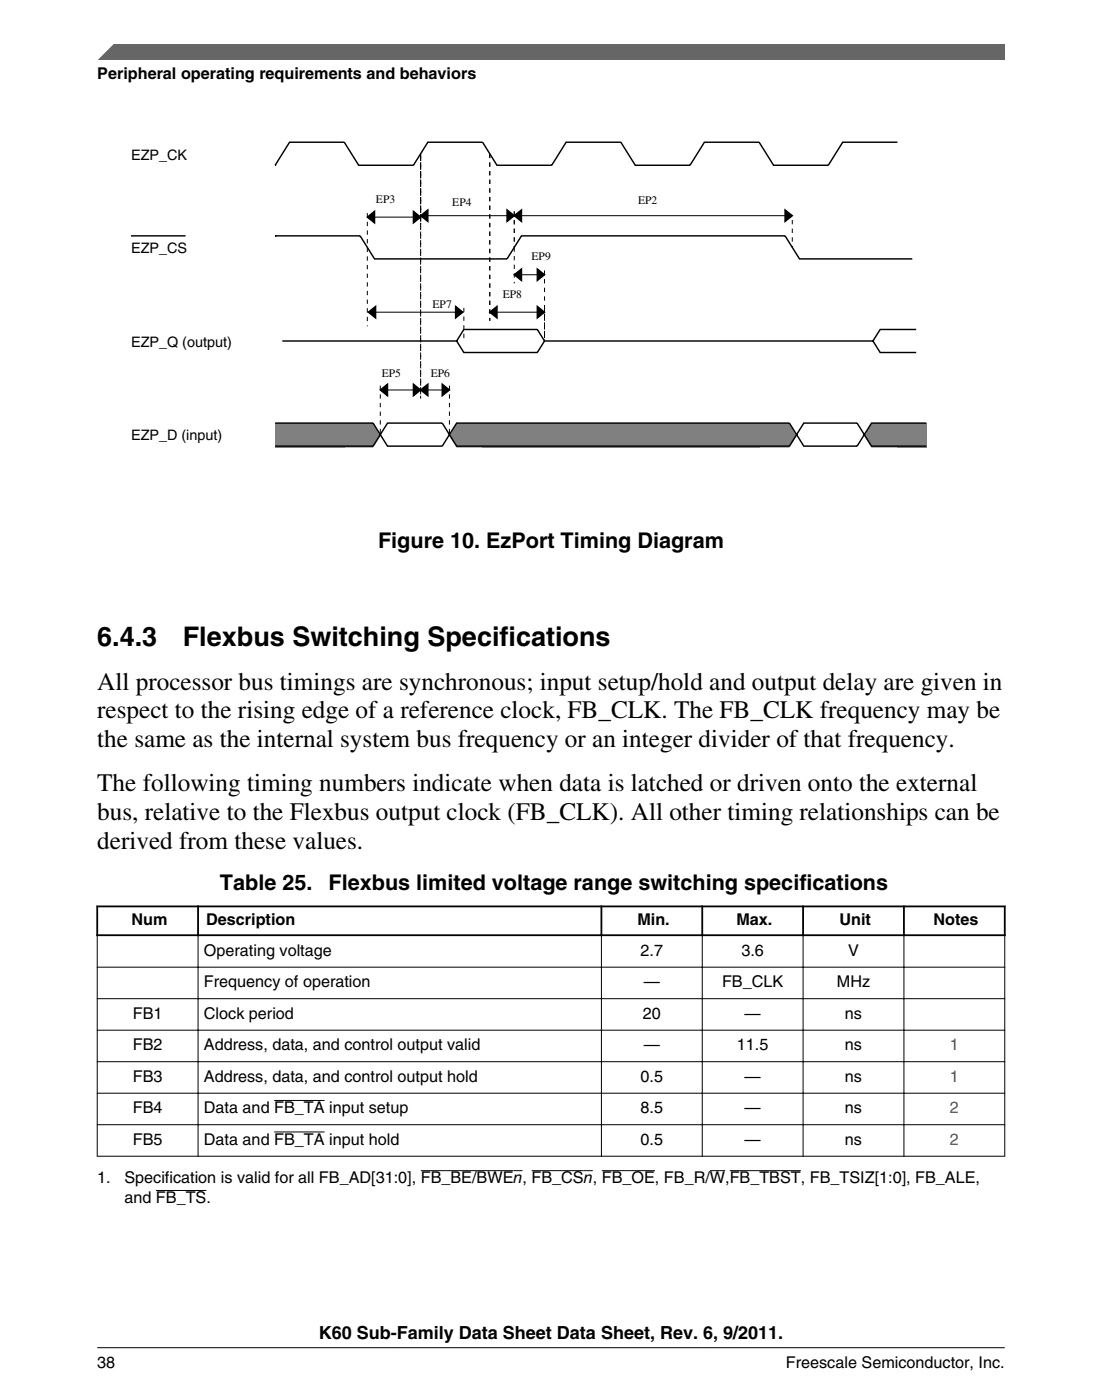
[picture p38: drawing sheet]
<svg xmlns="http://www.w3.org/2000/svg" width="216mm" height="274mm" viewBox="0 0 216 274" stroke-linecap="round" stroke-linejoin="round" font-family="sans-serif">
<defs><g id="words">
<g font-size="5.3">
<text x="19" y="126.5">6.4.3</text>
<text x="35.8" y="126.5">Flexbus Switching Specifications</text>
</g>
<g font-size="4.9">
<text x="19.1" y="135.1">All processor bus timings are synchronous; input setup/hold and output delay are given in</text>
<text x="19.1" y="140.8">respect to the rising edge of a reference clock, FB_CLK. The FB_CLK frequency may be</text>
<text x="19.1" y="146.4">the same as the internal system bus frequency or an integer divider of that frequency.</text>
<text x="19.1" y="155">The following timing numbers indicate when data is latched or driven onto the external</text>
<text x="19.1" y="160.7">bus, relative to the Flexbus output clock (FB_CLK). All other timing relationships can be</text>
<text x="19.1" y="166.3">derived from these values.</text>
</g>
<g font-size="4.2">
<text x="74.1" y="107.3">Figure 10. EzPort Timing Diagram</text>
<text x="43.1" y="174.3">Table 25.</text>
<text x="64.4" y="174.3">Flexbus limited voltage range switching specifications</text>
</g>
<text font-size="3.5" x="62.5" y="262.3">K60 Sub-Family Data Sheet Data Sheet, Rev. 6, 9/2011.</text>
<g font-size="3.2">
<text x="19.1" y="15.5">Peripheral operating requirements and behaviors</text>
<text x="25.8" y="181.3">Num</text>
<text x="40.4" y="181.3">Description</text>
<text x="124.9" y="181.3">Min.</text>
<text x="144.3" y="181.3">Max.</text>
<text x="164.5" y="181.3">Unit</text>
<text x="182.9" y="181.3">Notes</text>
<text x="40" y="187.3">Operating voltage</text>
<text x="125.5" y="187.3">2.7</text>
<text x="145.3" y="187.3">3.6</text>
<text x="166.2" y="187.3">V</text>
<text x="40" y="193.4">Frequency of operation</text>
<text x="126.1" y="193.4">—</text>
<text x="141.5" y="193.4">FB_CLK</text>
<text x="164" y="193.4">MHz</text>
<text x="26" y="199.6">FB1</text>
<text x="40" y="199.6">Clock period</text>
<text x="125.9" y="199.6">20</text>
<text x="145.9" y="199.6">—</text>
<text x="165.5" y="199.6">ns</text>
<text x="26" y="205.8">FB2</text>
<text x="40" y="205.8">Address, data, and control output valid</text>
<text x="126.1" y="205.8">—</text>
<text x="144.4" y="205.8">11.5</text>
<text x="165.5" y="205.8">ns</text>
<text x="26" y="211.9">FB3</text>
<text x="40" y="211.9">Address, data, and control output hold</text>
<text x="125.5" y="211.9">0.5</text>
<text x="145.9" y="211.9">—</text>
<text x="165.5" y="211.9">ns</text>
<text x="26" y="218.1">FB4</text>
<text x="40" y="218.1">Data and FB_TA input setup</text>
<text x="125.5" y="218.1">8.5</text>
<text x="145.9" y="218.1">—</text>
<text x="165.5" y="218.1">ns</text>
<text x="26" y="224.3">FB5</text>
<text x="40" y="224.3">Data and FB_TA input hold</text>
<text x="125.5" y="224.3">0.5</text>
<text x="145.9" y="224.3">—</text>
<text x="165.5" y="224.3">ns</text>
<text x="19" y="231.9">1.</text>
<text x="24.4" y="231.9">Specification is valid for all FB_AD[31:0], FB_BE/BWEn, FB_CSn, FB_OE, FB_R/W,FB_TBST, FB_TSIZ[1:0], FB_ALE,</text>
<text x="24.4" y="235.8">and FB_TS.</text>
<text x="19.1" y="268">38</text>
<text x="154" y="268">Freescale Semiconductor, Inc.</text>
</g>
<g font-size="3.2" fill="#00f">
<text x="186.1" y="205.8">1</text>
<text x="186.1" y="211.9">1</text>
<text x="186.1" y="218.1">2</text>
<text x="186.1" y="224.3">2</text>
</g>
<g font-size="2.8">
<text x="25.7" y="31.3">EZP_CK</text>
<text x="25.7" y="49.6">EZP_CS</text>
<text x="25.7" y="67.9">EZP_Q (output)</text>
<text x="25.7" y="86.3">EZP_D (input)</text>
</g>
<g font-size="2.3">
<text x="73.7" y="39.7">EP3</text>
<text x="88.6" y="40.3">EP4</text>
<text x="125" y="40">EP2</text>
<text x="104.1" y="51">EP9</text>
<text x="98.5" y="58.3">EP8</text>
<text x="84.7" y="60.4">EP7</text>
<text x="74.8" y="73.9">EP5</text>
<text x="84.4" y="73.9">EP6</text>
</g>
</g></defs>
<g fill="#808080">
<path d="M53.9 82.9h13.6v4.8h-13.6z"/>
<path d="M67.5 82.9h5.6l1.4 2.5-1.4 2.3h-5.6z"/>
<path d="M89.5 82.9h5v4.8h-5l-1.4-2.3z"/>
<path d="M94.5 82.9h13.6v4.8h-13.6z"/>
<path d="M108.1 82.9h13.5v4.8h-13.5z"/>
<path d="M121.6 82.9h13.6v4.8h-13.6z"/>
<path d="M135.2 82.9h13.5v4.8h-13.5z"/>
<path d="M148.7 82.9h6l1.4 2.5-1.4 2.3h-6z"/>
<path d="M170.7 82.9h5.1v4.8h-5.1l-1.4-2.3z"/>
<path d="M175.8 82.9h5.9v4.8h-5.9z"/>
</g>
<g fill="none" stroke="#000" stroke-width=".28">
<path d="M53.9 32.4h.1M175.8 27.9h-10.7l-2.8 4.5h-10.7l-2.9-4.5h-10.7l-2.8 4.5h-10.7l-2.9-4.5h-10.7l-2.8 4.5h-10.7l-2.9-4.5h-10.7l-2.8 4.5h-10.7l-2.8-4.5h-10.8l-2.8 4.5M25.7 46.2h10.7M53.9 46.2h.1M53.9 46.2h16.7l2.8 4.5h25.9l2.9-4.5h51.6l2.8 4.5h22.1M72 42.5l1.4-1.1v2.3zM81 41.4l1.4 1.1-1.4 1.2zM82.4 42.3l1.4-1.2v2.3zM99.3 41.1l1.5 1.2-1.5 1.1zM100.8 42.3l1.4-1.2v2.3zM100.8 53.8l1.4-1.1v2.3zM105.3 52.7l1.4 1.1-1.4 1.2z"/>
<path d="M153.8 41.1l1.4 1.2-1.4 1.1zM55.3 66.8h34.2M72.2 61.2l1.4-1.2v2.3zM74.5 76.4l1.4-1.1v2.2zM81 75.3l1.4 1.1-1.4 1.1zM82.4 76.4l1.4-1.1v2.2zM86.6 75.3l1.5 1.1-1.5 1.1zM89.3 60l1.4 1.2-1.4 1.1zM89.5 66.8l1.4 2.3h14.4l1.4-2.3h64.3M89.5 66.8l1.4-2.2h14.4l1.4 2.2M96 61.2l1.4-1.2v2.3zM105.3 60l1.4 1.2-1.4 1.1z"/>
<path d="M171 66.8l1.4 2.3h7.1M179.5 64.6h-7.1l-1.4 2.2M53.9 82.9h19.2l2.8 4.5h10.7l2.9-4.5h65.2l2.8 4.5h10.4l2.8-4.5h10.8M53.9 87.4h19.2l2.8-4.5h10.7l2.9 4.5h65.2l2.8-4.5h10.4l2.8 4.5h10.8"/>
</g>
<g fill="#000">
<path d="M72 42.5l1.4-1.1v2.3zM81 41.4l1.4 1.1-1.4 1.2zM82.4 42.3l1.4-1.2v2.3zM100.8 42.3l1.4-1.2v2.3zM99.3 41.1l1.5 1.2-1.5 1.1zM100.8 53.8l1.4-1.1v2.3zM105.3 52.7l1.4 1.1-1.4 1.2zM153.8 41.1l1.4 1.2-1.4 1.1zM72.2 61.2l1.4-1.2v2.3zM74.5 76.4l1.4-1.1v2.2zM81 75.3l1.4 1.1-1.4 1.1zM82.4 76.4l1.4-1.1v2.2z"/>
<path d="M86.6 75.3l1.5 1.1-1.5 1.1zM89.3 60l1.4 1.2-1.4 1.1zM96 61.2l1.4-1.2v2.3zM105.3 60l1.4 1.2-1.4 1.1z"/>
</g>
<g fill="none" stroke="#000" stroke-width=".2" stroke-dasharray=".8 .8" stroke-linecap="butt">
<path d="M82.4 30.1v13.9M82.4 30.1v48M96 30.1v32.8M72 41.8v22.1M82.4 43.4v-13.3M100.8 41.4v7.1M100.8 48.5v7M106.7 53v13.8M155.2 43.1v5.4M74.5 75.6v9.6M82.4 77.3v-47.2M88.1 75.6v9.6"/>
<path d="M90.9 60.3v6.5M106.7 60.3v6.5"/>
</g>
<path d="M72 42.5h10.4M82.4 42.3h72.8M100.8 53.8h5.9M72.1 61.2h18.6M74.5 76.4h13.6M96 61.2h10.7" fill="none" stroke="#000" stroke-width=".2"/>
<g fill="#fff">
<path d="M19.1 170.7h177.8v57.7h-177.8z" fill-rule="evenodd"/>
<path d="M19.2 177.8h19.4v5.3h-19.4z" fill-rule="evenodd"/>
<path d="M39 177.8h78.7v5.3h-78.7z" fill-rule="evenodd"/>
<path d="M118 177.8h19.4v5.3h-19.4z" fill-rule="evenodd"/>
<path d="M137.8 177.8h19.4v5.3h-19.4z" fill-rule="evenodd"/>
<path d="M157.5 177.8h19.4v5.3h-19.4z" fill-rule="evenodd"/>
<path d="M177.3 177.8h19.4v5.3h-19.4z" fill-rule="evenodd"/>
<path d="M19.1 183.4h19.6v6h-19.6z" fill-rule="evenodd"/>
<path d="M38.9 183.4h78.8v6h-78.8z" fill-rule="evenodd"/>
<path d="M117.9 183.4h19.6v6h-19.6z" fill-rule="evenodd"/>
<path d="M137.7 183.4h19.6v6h-19.6z" fill-rule="evenodd"/>
<path d="M157.4 183.4h19.6v6h-19.6z" fill-rule="evenodd"/>
<path d="M177.2 183.4h19.6v6h-19.6z" fill-rule="evenodd"/>
<path d="M19.1 189.6h19.6v6h-19.6z" fill-rule="evenodd"/>
<path d="M38.9 189.6h78.8v6h-78.8z" fill-rule="evenodd"/>
<path d="M117.9 189.6h19.6v6h-19.6z" fill-rule="evenodd"/>
<path d="M137.7 189.6h19.6v6h-19.6z" fill-rule="evenodd"/>
<path d="M157.4 189.6h19.6v6h-19.6z" fill-rule="evenodd"/>
<path d="M177.2 189.6h19.6v6h-19.6z" fill-rule="evenodd"/>
<path d="M19.1 195.8h19.6v6h-19.6z" fill-rule="evenodd"/>
<path d="M38.9 195.8h78.8v6h-78.8z" fill-rule="evenodd"/>
<path d="M117.9 195.8h19.6v6h-19.6z" fill-rule="evenodd"/>
<path d="M137.7 195.8h19.6v6h-19.6z" fill-rule="evenodd"/>
<path d="M157.4 195.8h19.6v6h-19.6z" fill-rule="evenodd"/>
<path d="M177.2 195.8h19.6v6h-19.6z" fill-rule="evenodd"/>
<path d="M19.1 201.9h19.6v6h-19.6z" fill-rule="evenodd"/>
<path d="M38.9 201.9h78.8v6h-78.8z" fill-rule="evenodd"/>
<path d="M117.9 201.9h19.6v6h-19.6z" fill-rule="evenodd"/>
<path d="M137.7 201.9h19.6v6h-19.6z" fill-rule="evenodd"/>
<path d="M157.4 201.9h19.6v6h-19.6z" fill-rule="evenodd"/>
<path d="M177.2 201.9h19.6v6h-19.6z" fill-rule="evenodd"/>
<path d="M19.1 208.1h19.6v6h-19.6z" fill-rule="evenodd"/>
<path d="M38.9 208.1h78.8v6h-78.8z" fill-rule="evenodd"/>
<path d="M117.9 208.1h19.6v6h-19.6z" fill-rule="evenodd"/>
<path d="M137.7 208.1h19.6v6h-19.6z" fill-rule="evenodd"/>
<path d="M157.4 208.1h19.6v6h-19.6z" fill-rule="evenodd"/>
<path d="M177.2 208.1h19.6v6h-19.6z" fill-rule="evenodd"/>
<path d="M19.1 214.3h19.6v6h-19.6z" fill-rule="evenodd"/>
<path d="M38.9 214.3h78.8v6h-78.8z" fill-rule="evenodd"/>
</g>
<path d="M53.7 215.6h9.9" fill="none" stroke="#000" stroke-width=".2"/>
<g fill="#fff">
<path d="M117.9 214.3h19.6v6h-19.6z" fill-rule="evenodd"/>
<path d="M137.7 214.3h19.6v6h-19.6z" fill-rule="evenodd"/>
<path d="M157.4 214.3h19.6v6h-19.6z" fill-rule="evenodd"/>
<path d="M177.2 214.3h19.6v6h-19.6z" fill-rule="evenodd"/>
<path d="M19.1 220.5h19.6v6h-19.6z" fill-rule="evenodd"/>
<path d="M38.9 220.5h78.8v6h-78.8z" fill-rule="evenodd"/>
</g>
<path d="M53.7 221.8h9.9" fill="none" stroke="#000" stroke-width=".2"/>
<g fill="#fff">
<path d="M117.9 220.5h19.6v6h-19.6z" fill-rule="evenodd"/>
<path d="M137.7 220.5h19.6v6h-19.6z" fill-rule="evenodd"/>
<path d="M157.4 220.5h19.6v6h-19.6z" fill-rule="evenodd"/>
<path d="M177.2 220.5h19.6v6h-19.6z" fill-rule="evenodd"/>
</g>
<path d="M18.9 177.6h178.1M19 177.4v6M38.8 177.4v6M117.8 177.4v6M137.6 177.4v6M157.3 177.4v6M177.1 177.4v6M196.8 177.4v6M18.9 183.3h178.1" fill="none" stroke="#000" stroke-width=".35"/>
<g fill="none" stroke="#000" stroke-width=".2">
<path d="M19 189.5h177.9M19 195.7h177.9M19 183.4v43.2M38.8 183v43.6M117.8 183v43.6M137.6 183v43.6M157.3 183v43.6M177.1 183v43.6M196.8 183.4v43.2M19 201.9h177.9M19 208h177.9M19 214.2h177.9"/>
<path d="M19 220.4h177.9M19 226.6h177.9M30.6 233.3h9.8M82.4 229.4h20M104.1 229.4h12M117.9 229.4h10.4M139.1 229.4h3M143 229.4h13.9"/>
</g>
<path d="M19 11.7l5.7-3.1 172.2 .1v3z" fill="#666"/>
<path d="M22.5 8.6l-3.1 3.1" fill="none" stroke="#666" stroke-width=".28"/>
<path d="M19 264.1h177.8" fill="none" stroke="#000" stroke-width=".2"/>
<use href="#words"/>
</svg>
